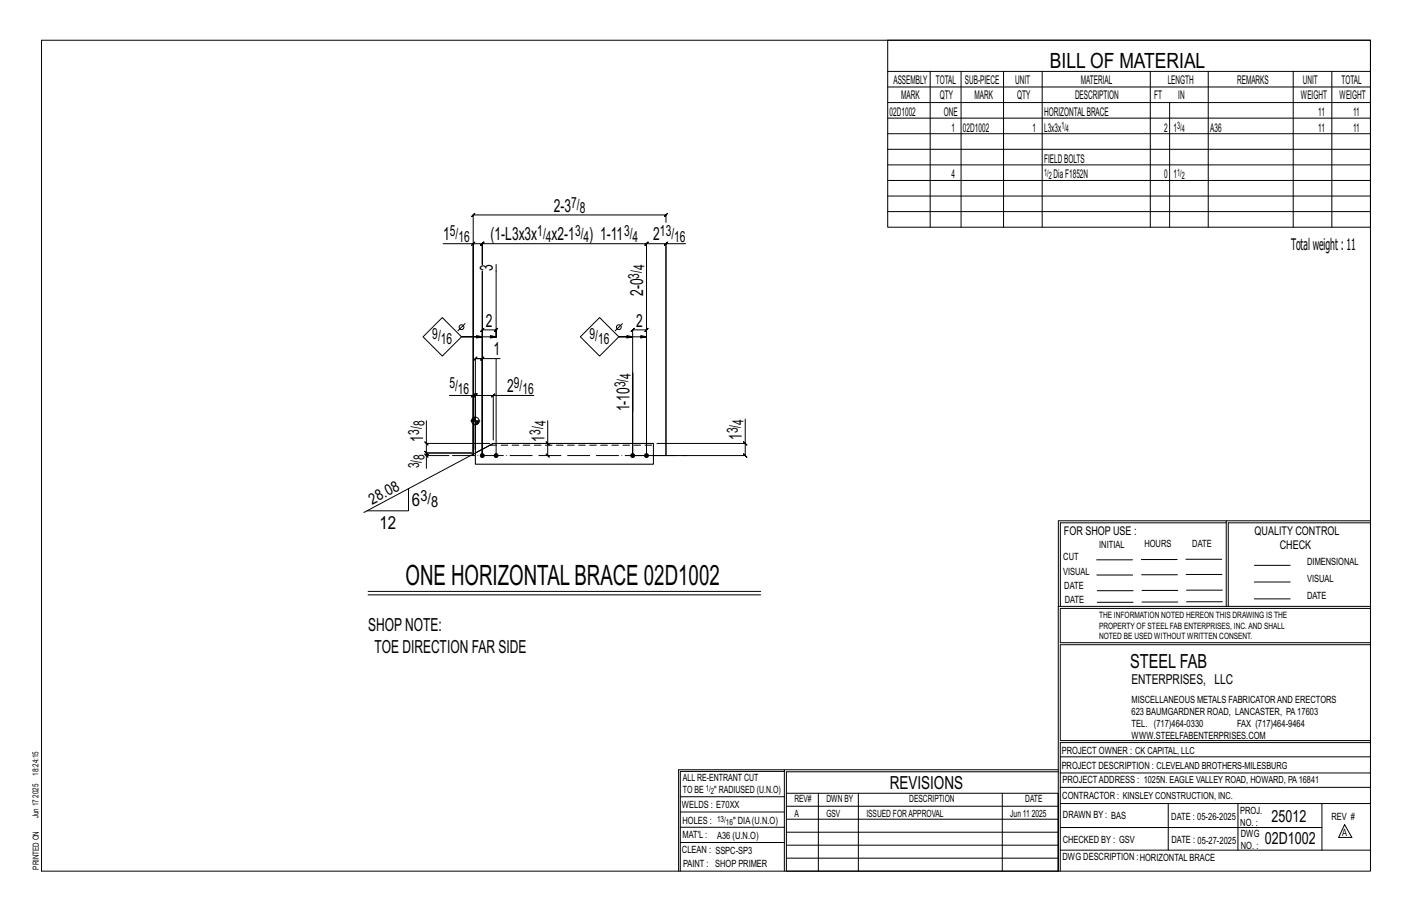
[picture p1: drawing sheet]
<svg xmlns="http://www.w3.org/2000/svg" width="432mm" height="279mm" viewBox="0 0 432 279" stroke-linecap="round" stroke-linejoin="round" font-family="sans-serif">
<defs><g id="words">
<text font-size="8.6" x="124" y="178.8">ONE HORIZONTALBRACE 02D1002</text>
<text font-size="6.4" x="321.1" y="20.7">BILL OF MATERIAL</text>
<text font-size="5.9" x="345.6" y="204.1">STEEL FAB</text>
<g font-size="5.5">
<text x="169.3" y="64.7">2-3</text>
<text x="135.5" y="73.5">1</text>
<text x="150" y="73.5">(1-L3x3x</text>
<text x="168.7" y="73.5">x2-1</text>
<text x="180.2" y="73.5">) 1-11</text>
<text x="199.8" y="73.5">2</text>
<text x="150.7" y="82.9" transform="rotate(-90 150.7 82.9)">3</text>
<text x="196.7" y="90.5" transform="rotate(-90 196.7 90.5)">2-0</text>
<text x="148.6" y="99.9">2</text>
<text x="194.6" y="99.9">2</text>
<text x="150.9" y="108.6">1</text>
<text x="155.1" y="119.9">2</text>
<text x="192.5" y="125.8" transform="rotate(-90 192.5 125.8)">1-10</text>
<text x="129.4" y="135" transform="rotate(-90 129.4 135)">1</text>
<text x="166.5" y="135" transform="rotate(-90 166.5 135)">1</text>
<text x="226.9" y="134.5" transform="rotate(-90 226.9 134.5)">1</text>
<text x="126" y="154.5">6</text>
<text x="116" y="161.8">12</text>
<text x="112.6" y="193">SHOPNOTE:</text>
<text x="114.6" y="199.5">TOE DIRECTION FAR SIDE</text>
<text x="272.2" y="241.1">REVISIONS</text>
</g>
<g font-size="5.1">
<text x="388.9" y="251.3">25012</text>
<text x="386.8" y="258.1">02D1002</text>
</g>
<text font-size="4.9" x="394.8" y="76.4">Totalweight : 11</text>
<g font-size="4.7">
<text x="174.7" y="63.5">7/</text>
<text x="177.3" y="65.1">8</text>
<text x="137.6" y="72.3">5/</text>
<text x="140.2" y="73.9">16</text>
<text x="164.3" y="72.3">1/</text>
<text x="166.9" y="73.9">4</text>
<text x="175.8" y="72.3">3/</text>
<text x="178.5" y="73.9">4</text>
<text x="190.9" y="72.3">3/</text>
<text x="193.5" y="73.9">4</text>
<text x="201.8" y="72.3">13/</text>
<text x="206.2" y="73.9">16</text>
<text x="197.1" y="82.6" transform="rotate(-90 197.1 82.6)">4</text>
<text x="195.5" y="85.2" transform="rotate(-90 195.5 85.2)">3/</text>
<text x="132.2" y="103.5">9/</text>
<text x="134.8" y="105.1">16</text>
<text x="180.3" y="103.5">9/</text>
<text x="182.9" y="105.1">16</text>
<text x="137.4" y="118.7">5/</text>
<text x="157.2" y="118.7">9/</text>
<text x="191.2" y="118.4" transform="rotate(-90 191.2 118.4)">3/</text>
<text x="192.9" y="115.8" transform="rotate(-90 192.9 115.8)">4</text>
<text x="140" y="120.3">16</text>
<text x="159.8" y="120.3">16</text>
<text x="129.8" y="130.4" transform="rotate(-90 129.8 130.4)">8</text>
<text x="166.9" y="130.4" transform="rotate(-90 166.9 130.4)">4</text>
<text x="227.3" y="129.8" transform="rotate(-90 227.3 129.8)">4</text>
<text x="128.2" y="133" transform="rotate(-90 128.2 133)">3/</text>
<text x="165.3" y="133" transform="rotate(-90 165.3 133)">3/</text>
<text x="225.7" y="132.4" transform="rotate(-90 225.7 132.4)">3/</text>
<text x="128.2" y="143.2" transform="rotate(-90 128.2 143.2)">3/</text>
<text x="129.8" y="140.6" transform="rotate(-90 129.8 140.6)">8</text>
<text x="113.9" y="154.3" transform="rotate(-28 113.9 154.3)">28.08</text>
<text x="128.5" y="153.3">3/</text>
<text x="131.8" y="155">8</text>
</g>
<text font-size="4.2" x="346" y="209.1">ENTERPRISES, LLC</text>
<g font-size="3.7">
<text x="273.2" y="25.6">ASSEMBLY</text>
<text x="286.2" y="25.6">TOTAL</text>
<text x="295.1" y="25.6">SUB-PIECE</text>
<text x="310.4" y="25.6">UNIT</text>
<text x="330.5" y="25.6">MATERIAL</text>
<text x="357.1" y="25.6">LENGTH</text>
<text x="378.3" y="25.6">REMARKS</text>
<text x="398.4" y="25.6">UNIT</text>
<text x="410.2" y="25.6">TOTAL</text>
<text x="272.1" y="35.5">02D1002</text>
<text x="275.6" y="30.4">MARK</text>
<text x="287.4" y="30.4">QTY</text>
<text x="288.6" y="35.5">ONE</text>
<text x="298" y="30.4">MARK</text>
<text x="311" y="30.4">QTY</text>
<text x="319.3" y="35.5">HORIZONTALBRACE</text>
<text x="328.7" y="30.4">DESCRIPTION</text>
<text x="353" y="30.4">FT</text>
<text x="360.3" y="30.4">IN</text>
<text x="397.8" y="30.4">WEIGHT</text>
<text x="403.2" y="35.5">11</text>
<text x="409.6" y="30.4">WEIGHT</text>
<text x="413.8" y="35.5">11</text>
<text x="290.9" y="40.2">1</text>
<text x="294.5" y="40.2">02D1002</text>
<text x="315.8" y="40.2">1</text>
<text x="319.3" y="40.2">L3x3x</text>
<text x="356" y="40.2">2</text>
<text x="358.9" y="40.2">1</text>
<text x="370.1" y="40.2">A36</text>
<text x="403.2" y="40.2">11</text>
<text x="413.8" y="40.2">11</text>
<text x="319.3" y="49.7">FIELDBOLTS</text>
<text x="290.9" y="54.5">4</text>
<text x="322.2" y="54.5">DiaF1852N</text>
<text x="356" y="54.5">0</text>
<text x="358.9" y="54.5">1</text>
<text x="325.3" y="163.4">FOR SHOP USE :</text>
<text x="383.7" y="163.4">QUALITY CONTROL</text>
<text x="391.4" y="167.8">CHECK</text>
</g>
<g font-size="3.1">
<text x="324.6" y="39.4">1/</text>
<text x="326" y="40.5">4</text>
<text x="360" y="39.4">3/</text>
<text x="361.4" y="40.5">4</text>
<text x="319.3" y="53.7">1/</text>
<text x="360" y="53.7">1/</text>
<text x="320.7" y="54.8">2</text>
<text x="361.4" y="54.8">2</text>
<text x="336.2" y="167.4">INITIAL</text>
<text x="350" y="167.1">HOURS</text>
<text x="364.6" y="167.2">DATE</text>
<text x="325.2" y="171.3">CUT</text>
<text x="399.8" y="172.8">DIMENSIONAL</text>
<text x="325.1" y="175.8">VISUAL</text>
<text x="399.8" y="177.9">VISUAL</text>
<text x="325.5" y="180">DATE</text>
<text x="325.7" y="184.4">DATE</text>
<text x="399.8" y="183.1">DATE</text>
<text x="346" y="215">MISCELLANEOUS METALS FABRICATORAND ERECTORS</text>
<text x="346" y="218.6">623 BAUMGARDNER ROAD, LANCASTER, PA17603</text>
<text x="346" y="225.8">WWW.STEELFABENTERPRISES.COM</text>
<text x="346" y="222.2">TEL. (717)464-0330</text>
<text x="378.3" y="222.2">FAX (717)464-9464</text>
<text x="324.7" y="230.5">PROJECT OWNER : CK CAPITAL, LLC</text>
<text x="208.8" y="238.8">ALL RE-ENTRANT CUT</text>
<text x="324.7" y="235.1">PROJECT DESCRIPTION : CLEVELAND BROTHERS-MILESBURG</text>
<text x="324.9" y="239.5">PROJECTADDRESS : 1025N. EAGLE VALLEY ROAD, HOWARD, PA16841</text>
<text x="208.8" y="242.5">TO BE</text>
<text x="218.4" y="242.5">&quot; RADIUSED (U.N.O)</text>
<text x="242.9" y="245.3">REV#</text>
<text x="252.7" y="245.3">DWN BY</text>
<text x="278.1" y="245.3">DESCRIPTION</text>
<text x="313.5" y="245.3">DATE</text>
<text x="324.9" y="244.2">CONTRACTOR : KINSLEY CONSTRUCTION, INC.</text>
<text x="208.5" y="247">WELDS : E70XX</text>
<text x="208.7" y="251.7">HOLES :</text>
<text x="224.2" y="251.8">&quot; DIA(U.N.O)</text>
<text x="242.9" y="249.9">A</text>
<text x="252.7" y="249.9">GSV</text>
<text x="264.9" y="249.9">ISSUED FORAPPROVAL</text>
<text x="309" y="249.9">Jun 11</text>
<text x="315.5" y="249.9">2025</text>
<text x="325.1" y="250">DRAWN BY : BAS</text>
<text x="358.2" y="250.5">DATE : 05-26-2025</text>
<text x="379.3" y="248.9">PROJ.</text>
<text x="407.2" y="250.5">REV #</text>
<text x="208.7" y="256.3">MAT'L :</text>
<text x="219.3" y="256.4">A36 (U.N.O)</text>
<text x="325" y="257.6">CHECKED BY : GSV</text>
<text x="358.3" y="257.7">DATE : 05-27-2025</text>
<text x="379.3" y="252.5">NO. :</text>
<text x="379.5" y="255.9">DWG</text>
<text x="410.5" y="255.5">A</text>
<text x="208.6" y="260.7">CLEAN : SSPC-SP3</text>
<text x="324.9" y="262.9">DWG DESCRIPTION :HORIZONTAL BRACE</text>
<text x="379.5" y="259.5">NO. :</text>
<text x="208.9" y="265">PAINT : SHOP PRIMER</text>
</g>
<g font-size="2.7">
<text x="336.1" y="189">THE INFORMATION NOTED HEREON THIS DRAWING IS THE</text>
<text x="336.1" y="195.4">NOTED BE USED WITHOUT WRITTEN CONSENT.</text>
<text x="336.1" y="192.2">PROPERTY OF STEEL FAB ENTERPRISES, INC.AND SHALL</text>
</g>
<g font-size="2.6">
<text x="215.9" y="241.8">1/</text>
<text x="217.4" y="242.7">2</text>
<text x="219.3" y="251.1">13/</text>
<text x="222" y="252.1">16</text>
</g>
<g font-size="2.5">
<text x="11.7" y="237.1" transform="rotate(-90 11.7 237.1)">18:24:15</text>
<text x="11.8" y="243.8" transform="rotate(-90 11.8 243.8)">2025</text>
<text x="11.8" y="250.1" transform="rotate(-90 11.8 250.1)">Jun 17</text>
<text x="11.9" y="265.8" transform="rotate(-90 11.9 265.8)">PRINTED ON</text>
</g>
</g></defs>
<g fill="none" stroke="#000" stroke-width=".31">
<path d="M12.7 12.3h406.4v254h-406.4zM271.5 12.3h147.6v57.2h-147.6zM271.5 21.8h147.6M271.5 26.6h147.6M271.5 31.4h147.6M271.5 36.1h147.6M284.5 21.8v47.7M293.9 21.8v47.7M306.9 21.8v47.7M318.7 21.8v47.7M351.8 21.8v47.7M357.7 31.4v38.1"/>
<path d="M369.5 21.8v47.7M395.5 21.8v47.7M407.3 21.8v47.7M271.5 40.9h147.6M271.5 45.6h147.6M271.5 50.4h147.6M271.5 55.2h147.6M271.5 59.9h147.6M144.7 74.5l-.5 .5 1-1zM144.7 74.5h2.8l-.5 .5 1-1-.5 .5v6.3v-6.3l-.5 .5 1-1-.5 .5h50.2l-.5 .5 1-1-.5 .5v64.8v-64.8l-.5 .5 1-1-.5 .5h6v64.8v-64.8h6M203.7 68v-2.3l.5-.5-1 1 .5-.5h-59l.5-.5-1 1 .5-.5v73.6v-64.8h-9.2M204.2 74l-1 1z"/>
<path d="M271.5 64.7h147.6M135.3 97.1l5.8 5.9-5.8 5.8-5.9-5.8zM142.2 98.9l-2.2 2.2M151.7 80.8v22.3v-2.3l.5-.5-1 1 .5-.5h-4.2l.5-.5-1 1 .5-.5v38.5v-56.4v56.4v-29.7l.5-.5-1 1 .5-.5h-2.1h7.5M190.3 98.9l-2.2 2.2M197.7 90.5v-9.7v58.5v-38.5l.5-.5-1 1 .5-.5h-4.2l.5-.5-1 1 .5-.5v38.5v-25.3v11.8M145.4 109.6l.5-.5-1 1 .5-.5v27.8M147.5 103l-1.8-.4v.7l1.8-.3h-6.4h10.6l-1.7 .3v-.7l1.7 .4M151.7 109.6v29.7zM177.5 103l5.9-5.9 5.8 5.9-5.8 5.8zM193.5 103l-1.8-.4v.7l1.8-.3h-4.3h8.5l-1.7 .3v-.7l1.7 .4M129.9 138.8l1 1z"/>
<path d="M129.9 135.1l1 1zM130.4 135.6v2.9l-.5-.5 1 1-.5-.5h13.9h-13.9l-.5-.5 1 1-.5-.5v.8M130.4 128.6v7h19.4M137.3 139.3h-6.9v3.9M137.4 120.9h7.3v18.4M144 128.7h2.8M144.2 121.4l1-1zM144.3 128.2v.5M144.5 127.9v.8M144.7 120.9h.7l-.5 .5 1-1-.5 .5v16.5M144.7 127.7v1M144.9 127.6v1.1"/>
<path d="M145.2 127.5v1.2M145.4 127.3v10.9M145.6 128.7v1.1M145.8 128.7v1.1M146 128.7v1M146.2 128.7v.8M146.4 128.7v.5M150.3 121.4l1-1zM150.8 120.9h-5.4l.5-.5-1 1 .5-.5v16.5M150.8 135.6l-39.5 21.1M163.3 120.9h-12.5v13.6M167.5 128.6v7l-.5-.5 1 1-.5-.5v3.7l-.5-.5 1 1-.5-.5"/>
<path d="M227.4 135.1l1 1zM227.9 128.1v7.5h-27M227.9 135.6v3.7l-.5-.5 1 1-.5-.5h-34.4M124.9 149.4v6.8h-12.7M375 159.8h-50.7v25.6M375 159.2h-51.3l-.1 107.1M419.1 159.2h-44.1v26.2M419.1 159.8h-43.5v25.6M335.4 171.1h10.9M335.4 175.8h11M349 171h11M349.1 175.7h11"/>
<path d="M362.7 171h10.9M362.7 175.6h11M383.6 172.8h11M383.6 177.9h11M112.6 180.8h120M112.6 181.8h120M323.7 185.4h95.4M335.5 184.1h11M335.5 180.6h11M349.2 184h11M349.2 180.5h11M362.9 180.4h10.9"/>
<path d="M362.9 184h10.9M383.6 183.1h11M419.1 186h-94.9v10.5h94.9M419.1 197.1h-94.9v29.3h94.9v.6h-94.9v39.3M239.9 235.8h-31.9v30.5M239.9 235.3h-32.4v31M323.6 235.3h-83.7v31M323.6 235.9h-83.1v6.6M324.2 236.3h94.9M324.2 231.4h94.9M208 252.9h31.9M208 257.5h31.9"/>
<path d="M208 243.6h31.9M208 248.2h31.9M240.5 242.5h83.1v23.8h-83.1zM240.5 258.4h83.1M240.5 254.4h83.1M240.5 250.4h83.1M240.5 246.5h83.1M250.3 242.5v23.8M262.5 242.5v23.8M306.5 242.5v23.8M324.2 253h80.1M324.2 245.6h94.9"/>
<path d="M324.2 259.9h94.9M324.2 240.7h94.9M357.3 245.6v14.3M378.6 245.6v14.3M404.3 245.6v14.3M411.2 252.1l2.2 3.9h-4zM240.5 262.3h83.1"/>
<circle cx="141.1" cy="100" r=".74"/>
<circle cx="189.2" cy="100" r=".74"/>
<circle cx="145.4" cy="128.7" r="1.16"/>
</g>
<g fill="#000" stroke="#000" stroke-width=".31">
<circle cx="147.5" cy="139.3" r=".6"/>
<circle cx="151.7" cy="139.3" r=".6"/>
<circle cx="193.5" cy="139.3" r=".6"/>
<circle cx="197.7" cy="139.3" r=".6"/>
</g>
<path d="M145.4 138.5l5.4-2.9h49v6.3h-54.4z" fill="none" stroke="#000" stroke-width=".32"/>
<path d="M149.8 136.1h50" fill="none" stroke="#000" stroke-width=".31" stroke-dasharray="2 1.4"/>
<path d="M138.4 139.3h71.6" fill="none" stroke="#000" stroke-width=".31" stroke-dasharray="6.8 1 0 1"/>
<use href="#words"/>
</svg>
